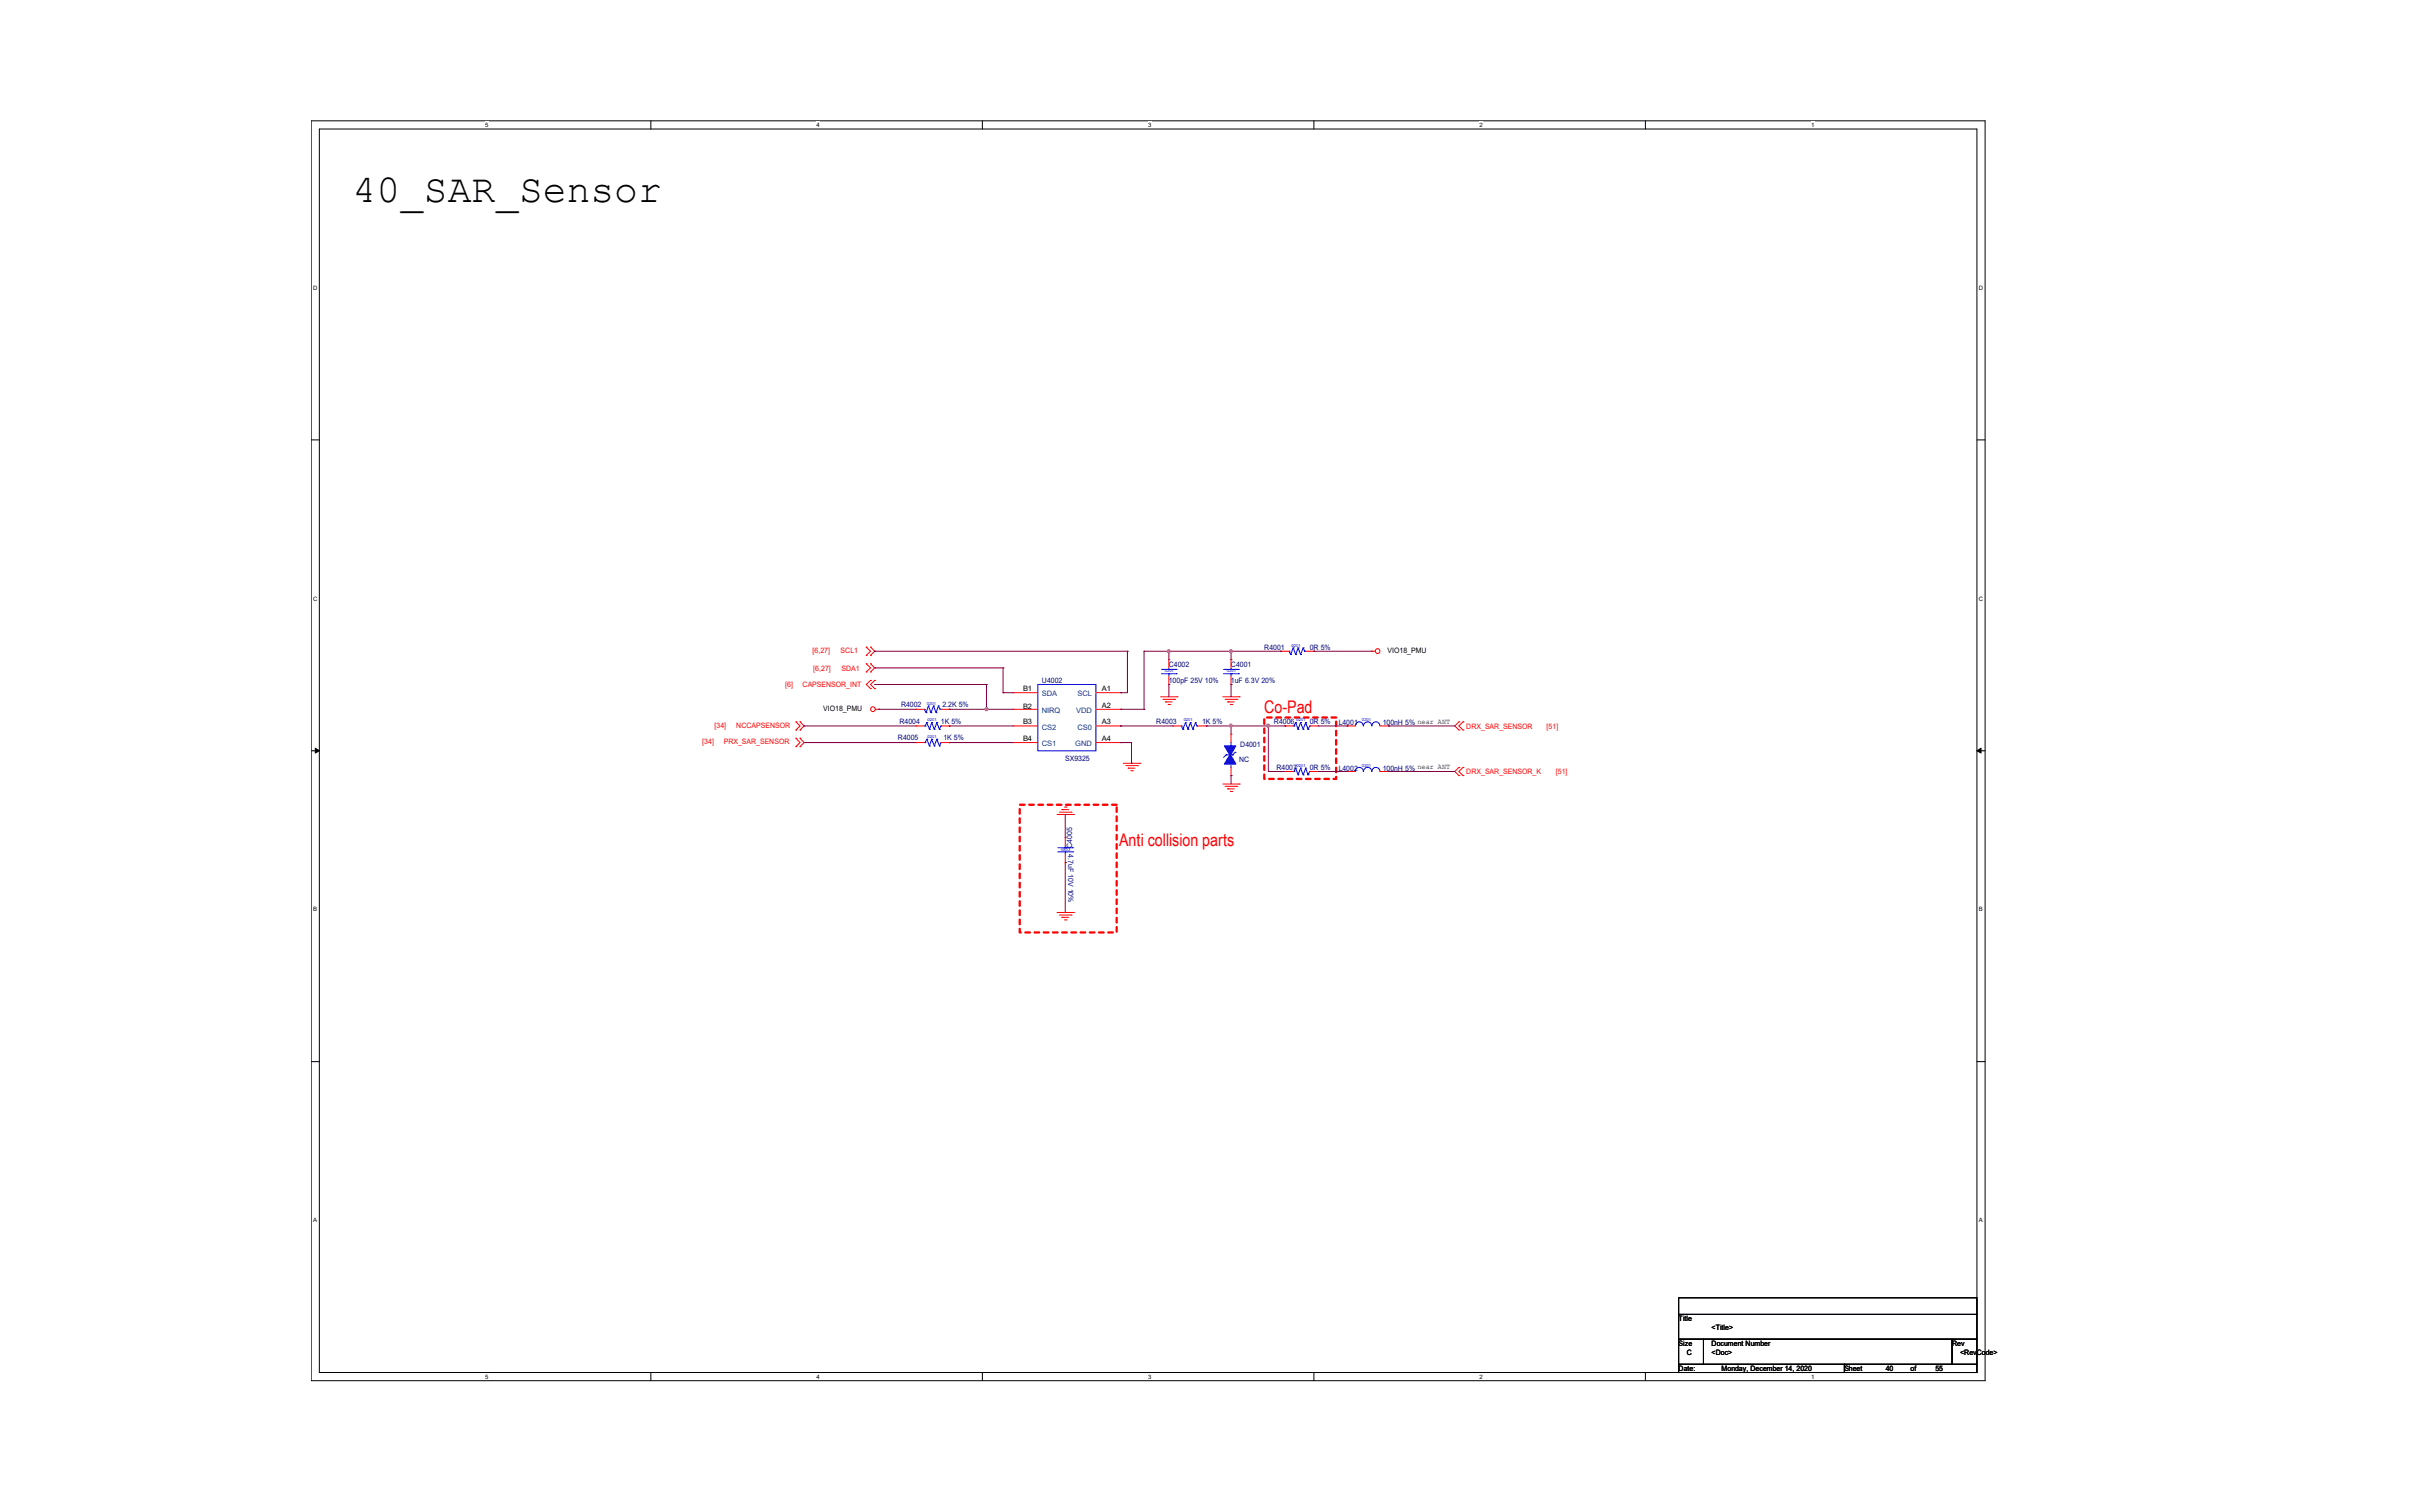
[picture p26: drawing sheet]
<svg xmlns="http://www.w3.org/2000/svg" width="400mm" height="250mm" viewBox="0 0 400 250" stroke-linecap="round" stroke-linejoin="round" font-family="sans-serif">
<defs><g id="words">
<text font-size="6.6" x="58.4" y="33.5">40_SAR_Sensor</text>
<g font-size="2.9" fill="#f00">
<text x="209.2" y="118">Co-Pad</text>
<text x="185.2" y="139.9">Anti collision parts</text>
</g>
<g font-size="1.2" fill="#000080">
<text x="209.2" y="107.5">R4001</text>
<text x="216.8" y="107.5">0R 5%</text>
<text x="172.4" y="113">U4002</text>
<text x="193.4" y="110.3">C4002</text>
<text x="193.4" y="113">100pF 25V 10%</text>
<text x="203.7" y="110.3">C4001</text>
<text x="203.7" y="113">1uF 6.3V 20%</text>
<text x="148.9" y="119.7">R4004</text>
<text x="149.1" y="117">R4002</text>
<text x="155.7" y="119.7">1K 5%</text>
<text x="156" y="117">2.2K 5%</text>
<text x="191.4" y="119.9">R4003</text>
<text x="198.9" y="119.9">1K 5%</text>
<text x="210.8" y="119.7">R4006</text>
<text x="216.8" y="119.9">0R 5%</text>
<text x="148.6" y="122.4">R4005</text>
<text x="156.1" y="122.4">1K 5%</text>
<text x="176.3" y="125.9">SX9325</text>
<text x="205.2" y="123.6">D4001</text>
<text x="221.5" y="120">L4001</text>
<text x="228.8" y="120">100nH 5% near ANT</text>
<text x="205.1" y="126">NC</text>
<text x="211.3" y="127.4">R4007</text>
<text x="216.8" y="127.4">0R 5%</text>
<text x="221.5" y="127.6">L4002</text>
<text x="228.8" y="127.6">100nH 5% near ANT</text>
<text x="176.8" y="141.4" transform="rotate(90 176.8 141.4)">4.7uF 10V 10%</text>
<text x="177.4" y="140.3" transform="rotate(-90 177.4 140.3)">C4005</text>
</g>
<g font-size="1.2" fill="#f00">
<text x="129.9" y="113.7">[6]</text>
<text x="132.8" y="113.7">CAPSENSOR_INT</text>
<text x="134.5" y="108.1">[6,27]</text>
<text x="134.6" y="111">[6,27]</text>
<text x="139.1" y="108.1">SCL1</text>
<text x="139.2" y="111">SDA1</text>
<text x="116.2" y="123.2">[34]</text>
<text x="118.3" y="120.4">[34]</text>
<text x="119.8" y="123.2">PRX_SAR_SENSOR</text>
<text x="121.9" y="120.4">NCCAPSENSOR</text>
<text x="242.7" y="120.6">DRX_SAR_SENSOR</text>
<text x="256" y="120.6">[51]</text>
<text x="242.7" y="128.1">DRX_SAR_SENSOR_K</text>
<text x="257.5" y="128.1">[51]</text>
</g>
<g font-size="1.2">
<text x="229.6" y="108.1">VIO18_PMU</text>
<text x="136.2" y="117.7">VIO18_PMU</text>
<text x="169.3" y="114.3">B1</text>
<text x="169.3" y="119.8">B3</text>
<text x="169.3" y="117.3">B2</text>
<text x="182.3" y="114.3">A1</text>
<text x="182.3" y="117.1">A2</text>
<text x="182.3" y="119.8">A3</text>
<text x="169.3" y="122.6">B4</text>
<text x="182.3" y="122.6">A4</text>
<text x="277.8" y="218.6">Title</text>
<text x="283.3" y="220">&lt;Title&gt;</text>
<text x="277.8" y="222.7">Size</text>
<text x="277.8" y="226.9">Date:</text>
<text x="279.2" y="224.1">C</text>
<text x="283.3" y="224.1">&lt;Doc&gt;</text>
<text x="283.3" y="222.7">Document Number</text>
<text x="284.9" y="226.9">Monday, December 14, 2020</text>
<text x="305.2" y="226.9">Sheet</text>
<text x="312.1" y="226.9">40</text>
<text x="316.2" y="226.9">of</text>
<text x="320.3" y="226.9">55</text>
<text x="323.1" y="222.7">Rev</text>
<text x="324.4" y="224.1">&lt;RevCode&gt;</text>
</g>
<g font-size="1.2" fill="#004080">
<text x="172.4" y="115.2">SDA</text>
<text x="172.4" y="118">NIRQ</text>
<text x="178.1" y="118">VDD</text>
<text x="178.3" y="115.2">SCL</text>
<text x="172.4" y="120.7">CS2</text>
<text x="172.4" y="123.5">CS1</text>
<text x="177.9" y="123.5">GND</text>
<text x="178.3" y="120.7">CS0</text>
</g>
<g font-size="1">
<text x="80.3" y="21">5</text>
<text x="135.1" y="21">4</text>
<text x="190" y="21">3</text>
<text x="244.9" y="21">2</text>
<text x="299.7" y="21">1</text>
<text x="51.8" y="47.9">D</text>
<text x="327.5" y="47.9">D</text>
<text x="51.8" y="99.4">C</text>
<text x="327.5" y="99.4">C</text>
<text x="51.8" y="150.8">B</text>
<text x="327.5" y="150.8">B</text>
<text x="51.8" y="202.2">A</text>
<text x="327.5" y="202.2">A</text>
<text x="80.3" y="228.1">5</text>
<text x="135.1" y="228.1">4</text>
<text x="190" y="228.1">3</text>
<text x="244.9" y="228.1">2</text>
<text x="299.7" y="228.1">1</text>
</g>
<g font-size=".7" fill="#00f">
<text x="213.8" y="107">0201</text>
<text x="192.8" y="111.3">0201</text>
<text x="203" y="111.3">0201</text>
<text x="153.4" y="116.6">0201</text>
<text x="153.5" y="119.3">0201</text>
<text x="195.9" y="119.3">0201</text>
<text x="214.6" y="119.3">0201</text>
<text x="225.4" y="119.3">0201</text>
<text x="153.5" y="122.1">0201</text>
<text x="214.6" y="126.9">0201</text>
<text x="225.4" y="126.9">0201</text>
<text x="175.6" y="140.8">0603</text>
</g>
</g></defs>
<path d="M51.5 20h277v208.4h-277zM52.8 21.3h274.4v205.8h-274.4z" fill="none" stroke="#000" stroke-width=".17"/>
<g fill="#fff">
<path d="M80.3 20.1h.5v1.1h-.5z"/>
<path d="M80.3 227.2h.5v1.1h-.5z"/>
</g>
<path d="M107.7 20v1.3M107.7 227.1v1.3" fill="none" stroke="#000" stroke-width=".17"/>
<g fill="#fff">
<path d="M135.1 20.1h.6v1.1h-.6z"/>
<path d="M135.1 227.2h.6v1.1h-.6z"/>
</g>
<path d="M162.6 20v1.3M162.6 227.1v1.3" fill="none" stroke="#000" stroke-width=".17"/>
<g fill="#fff">
<path d="M190 20.1h.6v1.1h-.6z"/>
<path d="M190 227.2h.6v1.1h-.6z"/>
</g>
<path d="M217.4 20v1.3M217.4 227.1v1.3" fill="none" stroke="#000" stroke-width=".17"/>
<g fill="#fff">
<path d="M244.9 20.1h.5v1.1h-.5z"/>
<path d="M244.9 227.2h.5v1.1h-.5z"/>
</g>
<path d="M272.3 20v1.3M272.3 227.1v1.3" fill="none" stroke="#000" stroke-width=".17"/>
<g fill="#fff">
<path d="M299.7 20.1h.6v1.1h-.6z"/>
<path d="M299.7 227.2h.6v1.1h-.6z"/>
<path d="M51.8 47h.8v1.1h-.8z"/>
<path d="M327.5 47h.7v1.1h-.7z"/>
<path d="M51.8 98.5h.8v1.1h-.8z"/>
<path d="M327.5 98.5h.7v1.1h-.7z"/>
</g>
<path d="M51.5 72.8h1.3M327.2 72.8h1.3" fill="none" stroke="#000" stroke-width=".17"/>
<g fill="#fff">
<path d="M51.8 149.9h.7v1.1h-.7z"/>
<path d="M327.5 149.9h.6v1.1h-.6z"/>
</g>
<path d="M51.5 124.2h1.3M327.2 124.2h1.3" fill="none" stroke="#000" stroke-width=".17"/>
<path d="M52.2 123.8l.6 .4-.6 .4zM327.2 124.2l.6-.4v.8z" fill="#000" stroke="#000" stroke-width=".17"/>
<g fill="#fff">
<path d="M51.8 201.3h.7v1.1h-.7z"/>
<path d="M327.5 201.3h.6v1.1h-.6z"/>
</g>
<path d="M51.5 175.7h1.3M327.2 175.7h1.3M277.8 214.7h49.4v2.8h-49.4zM277.8 217.5h49.4v4.1h-49.4zM277.8 221.6h4.1v4.1h-4.1zM277.8 225.7h27.4v1.4h-27.4zM281.9 221.6h41.2v4.1h-41.2zM305.2 225.7h22v1.4h-22zM323.1 221.6h4.1v4.1h-4.1z" fill="none" stroke="#000" stroke-width=".17"/>
<path d="M209.2 118.7h11.9v10.2h-11.9zM168.8 133.1h16v21.2h-16z" fill="none" stroke="#f00" stroke-width=".38" stroke-dasharray=".8"/>
<g fill="none" stroke="#f00" stroke-width=".17">
<path d="M131.7 119.4h.1M131.7 119.4l.7 .7-.7 .7M132.4 119.4h.1M132.4 119.4l.7 .7-.7 .7M143.4 107.1h.1M143.4 108.4h.1M143.4 109.8h.1M143.4 111.2h.1M143.4 107.1l.7 .6-.7 .7M143.4 109.8l.7 .7-.7 .7M144.1 108.4h.1M144.1 107.1h.1"/>
<path d="M144.1 111.2h.1M144.1 109.8h.1M144.1 112.6h.1M144.1 113.9h.1M144.1 107.1l.7 .6-.7 .7M144.1 109.8l.7 .7-.7 .7M144.1 112.6l-.7 .7 .7 .6M144.8 112.6h.1M144.8 113.9h.1M144.8 112.6l-.7 .7 .7 .6M144.9 117.4h.5M145.4 117.4h.1"/>
<path d="M151.6 117.4h.1M151.6 117.4h1.4M155.7 117.4h1.4M157.1 117.4h.1M167.7 114.6h.1M167.7 117.4h.1M167.7 117.4h4.1M167.7 114.6h4.1M181.4 117.4h4.1M181.4 114.6h4.1M185.5 114.6h.1M185.5 117.4h.1"/>
<path d="M192.1 115.3h2.7M192.5 115.7h1.9M192.9 116.1h.1M192.9 116.1h1.1M193.3 116.6h.3M193.4 109.1h.1M193.4 113.3h.1M193.4 109.1v1.4M193.4 111.9v1.4M193.6 116.6h.1M194.4 115.7h.1M194.8 115.3h.1"/>
<path d="M202.4 115.3h2.7M202.8 115.7h1.9M203.2 116.1h.1M203.2 116.1h1.1M203.6 116.6h.3M203.7 109.1h.1M203.7 113.3h.1M203.7 109.1v1.4M203.7 111.9v1.4M203.9 116.6h.1M204.7 115.7h.1M205.1 115.3h.1"/>
<path d="M211.9 107.7h.1M211.9 107.7h1.4M216.1 107.7h1.3M217.4 107.7h.1M227.1 107.7h.1M227.1 107.7h.5M241.4 119.4h.1M241.4 119.4l-.6 .7 .6 .7M242.1 119.4h.1M242.1 119.4l-.7 .7 .7 .7M131.7 120.8h.1M131.7 123.5h.1"/>
<path d="M131.7 122.1h.1M131.7 122.1l.7 .8-.7 .6M132.4 120.8h.1M132.4 122.1h.1M132.4 123.5h.1M132.4 122.1l.7 .8-.7 .6M151.6 120.1h.1M151.6 122.9h.1M151.6 120.1h1.4M151.6 122.9h1.4M155.7 120.1h1.4M155.7 122.9h1.4"/>
<path d="M157.1 120.1h.1M157.1 122.9h.1M167.7 120.1h.1M167.7 122.9h.1M167.7 120.1h4.1M167.7 122.9h4.1M174.9 134.8h2.7M175.3 134.4h2M175.7 134h.1M175.7 134h1.1M176.2 133.5h.2M176.3 138.6h.1"/>
<path d="M176.3 138.6v1.4M176.4 133.5h.1M177.3 134.4h.1M177.6 134.8h.1M181.4 120.1h4.1M181.4 122.9h4.1M185.5 120.1h.1M185.5 122.9h.1M185.9 126.3h2.8M186.3 126.7h1.9M186.7 127.1h.1M186.7 127.1h1.1"/>
<path d="M187.1 127.5h.3M187.4 127.5h.1M188.2 126.7h.1M188.7 126.3h.1M194.1 120.1h.1M194.1 120.1h1.4M198.2 120.1h1.4M199.6 120.1h.1M202.4 129.7h2.7M202.8 130.1h1.9M203.2 130.5h.1M203.2 130.5h1.1"/>
<path d="M203.6 130.9h.3M203.7 128.3h.1M203.7 121.5h.1M203.7 121.5v1.4M203.7 127v1.3M203.9 130.9h.1M204.7 130.1h.1M205.1 129.7h.1M212.7 127.6h.1M212.7 120.1h.1M212.7 120.1h1.3M212.7 127.6h1.3"/>
<path d="M216.8 120.1h1.3M216.8 127.6h1.3M218.1 127.6h.1M218.1 120.1h.1M222.9 120.1h.1M222.9 127.6h.1M222.9 120.1h1.4M222.9 127.6h1.4M228.4 120.1h1.4M228.4 127.6h1.4M229.8 120.1h.1M229.8 127.6h.1"/>
<path d="M241.4 120.8h.1M241.4 127h.1M241.4 128.3h.1M241.4 127l-.6 .6 .6 .7M242.1 120.8h.1M242.1 128.3h.1M242.1 127h.1M242.1 127l-.7 .6 .7 .7M174.9 151h2.7M175.3 151.4h2M175.7 151.8h.1M175.7 151.8h1.1"/>
<path d="M176.2 152.2h.2M176.3 142.7h.1M176.3 141.4v1.3M176.4 152.2h.1M177.3 151.4h.1M177.6 151h.1"/>
<circle cx="144.4" cy="117.3" r=".39"/>
<circle cx="228" cy="107.7" r=".39"/>
</g>
<g fill="none" stroke="#00f" stroke-width=".17">
<path d="M153 117.4h.1M153 117.4l.3 .5M153.3 117.9h.1M153.4 119.6h.1M153.4 119.6l-.3 .5M153.4 119.6l.4 1.1M153.6 116.8h.1M153.6 116.8l.5 1.1M153.6 116.8l-.3 1.1M154.1 117.9h.1M154.2 119.6h.1M154.2 119.6l-.4 1.1"/>
<path d="M154.2 119.6l.4 1.1M154.5 116.8h.1M154.5 116.8l.4 1.1M154.5 116.8l-.4 1.1M154.9 117.9h.1M155 119.6h.1M155 119.6l-.4 1.1M155 119.6l.5 1.1M155.3 116.8h.1M155.3 116.8l.3 .6M155.3 116.8l-.4 1.1M155.6 117.4h.1"/>
<path d="M171.8 113.3h9.6v10.9h-9.6zM192.2 111.5h2.5M192.2 110.8h2.5M193.4 110.8h.1M193.4 111.5h.1M193.4 110.5v.3M193.4 111.5v.4M194.7 111.5h.1M194.7 110.8h.1M196.2 119.6h.1M196.2 119.6l.4 1.1M196.2 119.6l-.4 1.1"/>
<path d="M197 119.6h.1M197 119.6l.4 1.1M197 119.6l-.4 1.1M197.8 119.6h.1M197.8 119.6l.3 .5M197.8 119.6l-.4 1.1M202.5 111.5h2.5M202.5 110.8h2.5M203.7 110.8h.1M203.7 111.5h.1M203.7 110.5v.3M203.7 111.5v.4"/>
<path d="M205 111.5h.1M205 110.8h.1M213.3 107.7h.1M213.3 107.7l.3 .6M213.6 108.3h.1M214 107.2h.1M214 107.2l.4 1.1M214 107.2l-.4 1.1M214.4 108.3h.1M214.4 119.6h.1M214.4 119.6l-.3 .5M214.4 119.6l.4 1.1"/>
<path d="M214.8 107.2h.1M214.8 107.2l.4 1.1M214.8 107.2l-.4 1.1M215.2 108.3h.1M215.2 119.6h.1M215.2 119.6l-.4 1.1M215.2 119.6l.5 1.1M215.7 107.2h.1M215.7 107.2l.2 .5M215.7 107.2l-.5 1.1M215.9 107.7h.1M215.9 107.7h.2"/>
<path d="M216.1 119.6h.1M216.1 119.6l-.4 1.1M216.1 119.6l.4 1.1M153 120.1h.1M153 122.9h.1M153.1 120.1h.1M153.1 122.9h.1M153.4 122.3h.1M153.4 122.3l-.3 .6M153.4 122.3l.4 1.1M153.8 120.7h.1M153.8 123.4h.1"/>
<path d="M154.2 122.3h.1M154.2 122.3l-.4 1.1M154.2 122.3l.4 1.1M154.6 120.7h.1M154.6 123.4h.1M155 122.3h.1M155 122.3l-.4 1.1M155 122.3l.5 1.1M155.5 120.7h.1M155.5 123.4h.1M155.7 120.1h.1M155.7 122.9h.1"/>
<path d="M155.7 120.1l-.2 .6M155.7 122.9l-.2 .5M195.5 120.1h.1M195.5 120.1l.3 .6M195.8 120.7h.1M196.6 120.7h.1M197.4 120.7h.1M198.1 120.1h.1M202.9 124.9h.1M202.9 124.9l-.4 .4M202.9 124.9h1.1M203.7 125.6h.1"/>
<path d="M203.7 124.2h.1M203.7 122.9v1.3M203.7 125.6v1.4M204 124.9h.1M204.4 124.5h.1M204.4 124.5l-.4 .4M214 120.1h.1M214 127.6h.1M214.1 127.6h.1M214.1 120.1h.1M214.4 127.1h.1M214.4 127.1l-.3 .5"/>
<path d="M214.4 127.1l.4 1.1M214.8 128.2h.1M214.8 120.7h.1M215.2 127.1h.1M215.2 127.1l-.4 1.1M215.2 127.1l.5 1.1M215.7 128.2h.1M215.7 120.7h.1M216.1 127.1h.1M216.1 127.1l-.4 1.1M216.1 127.1l.4 1.1M216.5 128.2h.1"/>
<path d="M216.5 120.7h.1M216.8 127.6h.1M216.8 120.1h.1M216.8 127.6l-.3 .6M216.8 120.1l-.3 .6M224.3 127.6a.66 .66 0 0 1 .7-.6 .66 .66 0 0 1 .6 .6M225.6 120.1a.66 .66 0 0 0-.6-.7 .66 .66 0 0 0-.7 .7M225.7 127.6a.68 .68 0 0 1 .6-.6 .68 .68 0 0 1 .7 .6M227 120.1a.68 .68 0 0 0-.7-.7 .68 .68 0 0 0-.6 .7M227.1 127.6a.66 .66 0 0 1 .6-.6 .66 .66 0 0 1 .7 .6M228.4 120.1a.66 .66 0 0 0-.7-.7 .66 .66 0 0 0-.6 .7M175.1 140.9h2.4"/>
<path d="M175.1 140.3h2.4M176.3 140.3h.1M176.3 140.9h.1M176.3 140v.3M176.3 140.9v.5M177.5 140.9h.1M177.5 140.3h.1"/>
</g>
<g fill="#00f" stroke="#00f" stroke-width=".17">
<path d="M203.6 124.8l.9 1.6h-1.9z"/>
<path d="M202.6 123.4h1.9l-.9 1.6z"/>
</g>
<g fill="none" stroke="#800040" stroke-width=".17">
<path d="M144.8 107.7h.1M144.8 110.5h.1M144.8 113.3h.1M144.8 107.7h41.8M144.8 110.5h21.2M144.8 113.3h18.5M145.4 117.4h.1M145.4 117.4h6.2M157.1 117.4h.1M157.1 117.4h10.6M163.3 113.3h.1M163.3 117.4h.1"/>
<path d="M163.3 113.3v4.1M166 110.5h.1M166 114.6h.1M166 110.5v4.1M166 114.6h1.7M185.5 117.4h.1M185.5 114.6h.1M185.5 117.4h3.8M186.6 107.7h.1M186.6 107.7v6.9h-1.1M189.3 107.7h.1M189.3 117.4h.1"/>
<path d="M189.3 107.7h22.6M189.3 107.7v9.7M193.4 107.7h.1M193.4 113.3h.1M193.4 107.7v1.4M193.4 113.3v2M203.7 107.7h.1M203.7 113.3h.1M203.7 107.7v1.4M203.7 113.3v2M211.9 107.7h.1M217.4 107.7h.1"/>
<path d="M217.4 107.7h9.7M133.1 120.1h.1M133.1 122.9h.1M133.1 120.1h18.5M133.1 122.9h18.5M157.1 120.1h.1M157.1 122.9h.1M157.1 120.1h10.6M157.1 122.9h10.6M176.3 134.8h.1M176.3 134.8v3.8M185.5 120.1h.1"/>
<path d="M185.5 122.9h.1M185.5 120.1h8.6M185.5 122.9h1.8v3.4M187.3 126.3h.1M199.6 120.1h.1M199.6 120.1h13.1M203.7 120.1h.1M203.7 128.3h.1M203.7 120.1v1.4M203.7 128.3v1.4M209.9 120.1h.1M209.9 127.6h.1"/>
<path d="M209.9 120.1v7.5M209.9 127.6h2.8M212.7 120.1h.1M218.1 120.1h4.8M218.1 127.6h4.8M222.9 120.1h.1M222.9 127.6h.1M229.8 120.1h.1M229.8 127.6h.1M229.8 120.1h11M229.8 127.6h11M176.3 142.7h.1"/>
<path d="M176.3 142.7v8.3"/>
</g>
<g fill="#f0f" stroke="#f0f" stroke-width=".17">
<circle cx="203.7" cy="107.7" r=".24"/>
<circle cx="163.3" cy="117.3" r=".25"/>
<circle cx="193.4" cy="107.7" r=".24"/>
<circle cx="203.7" cy="120.1" r=".24"/>
<circle cx="209.9" cy="120.1" r=".25"/>
</g>
<use href="#words"/>
</svg>
